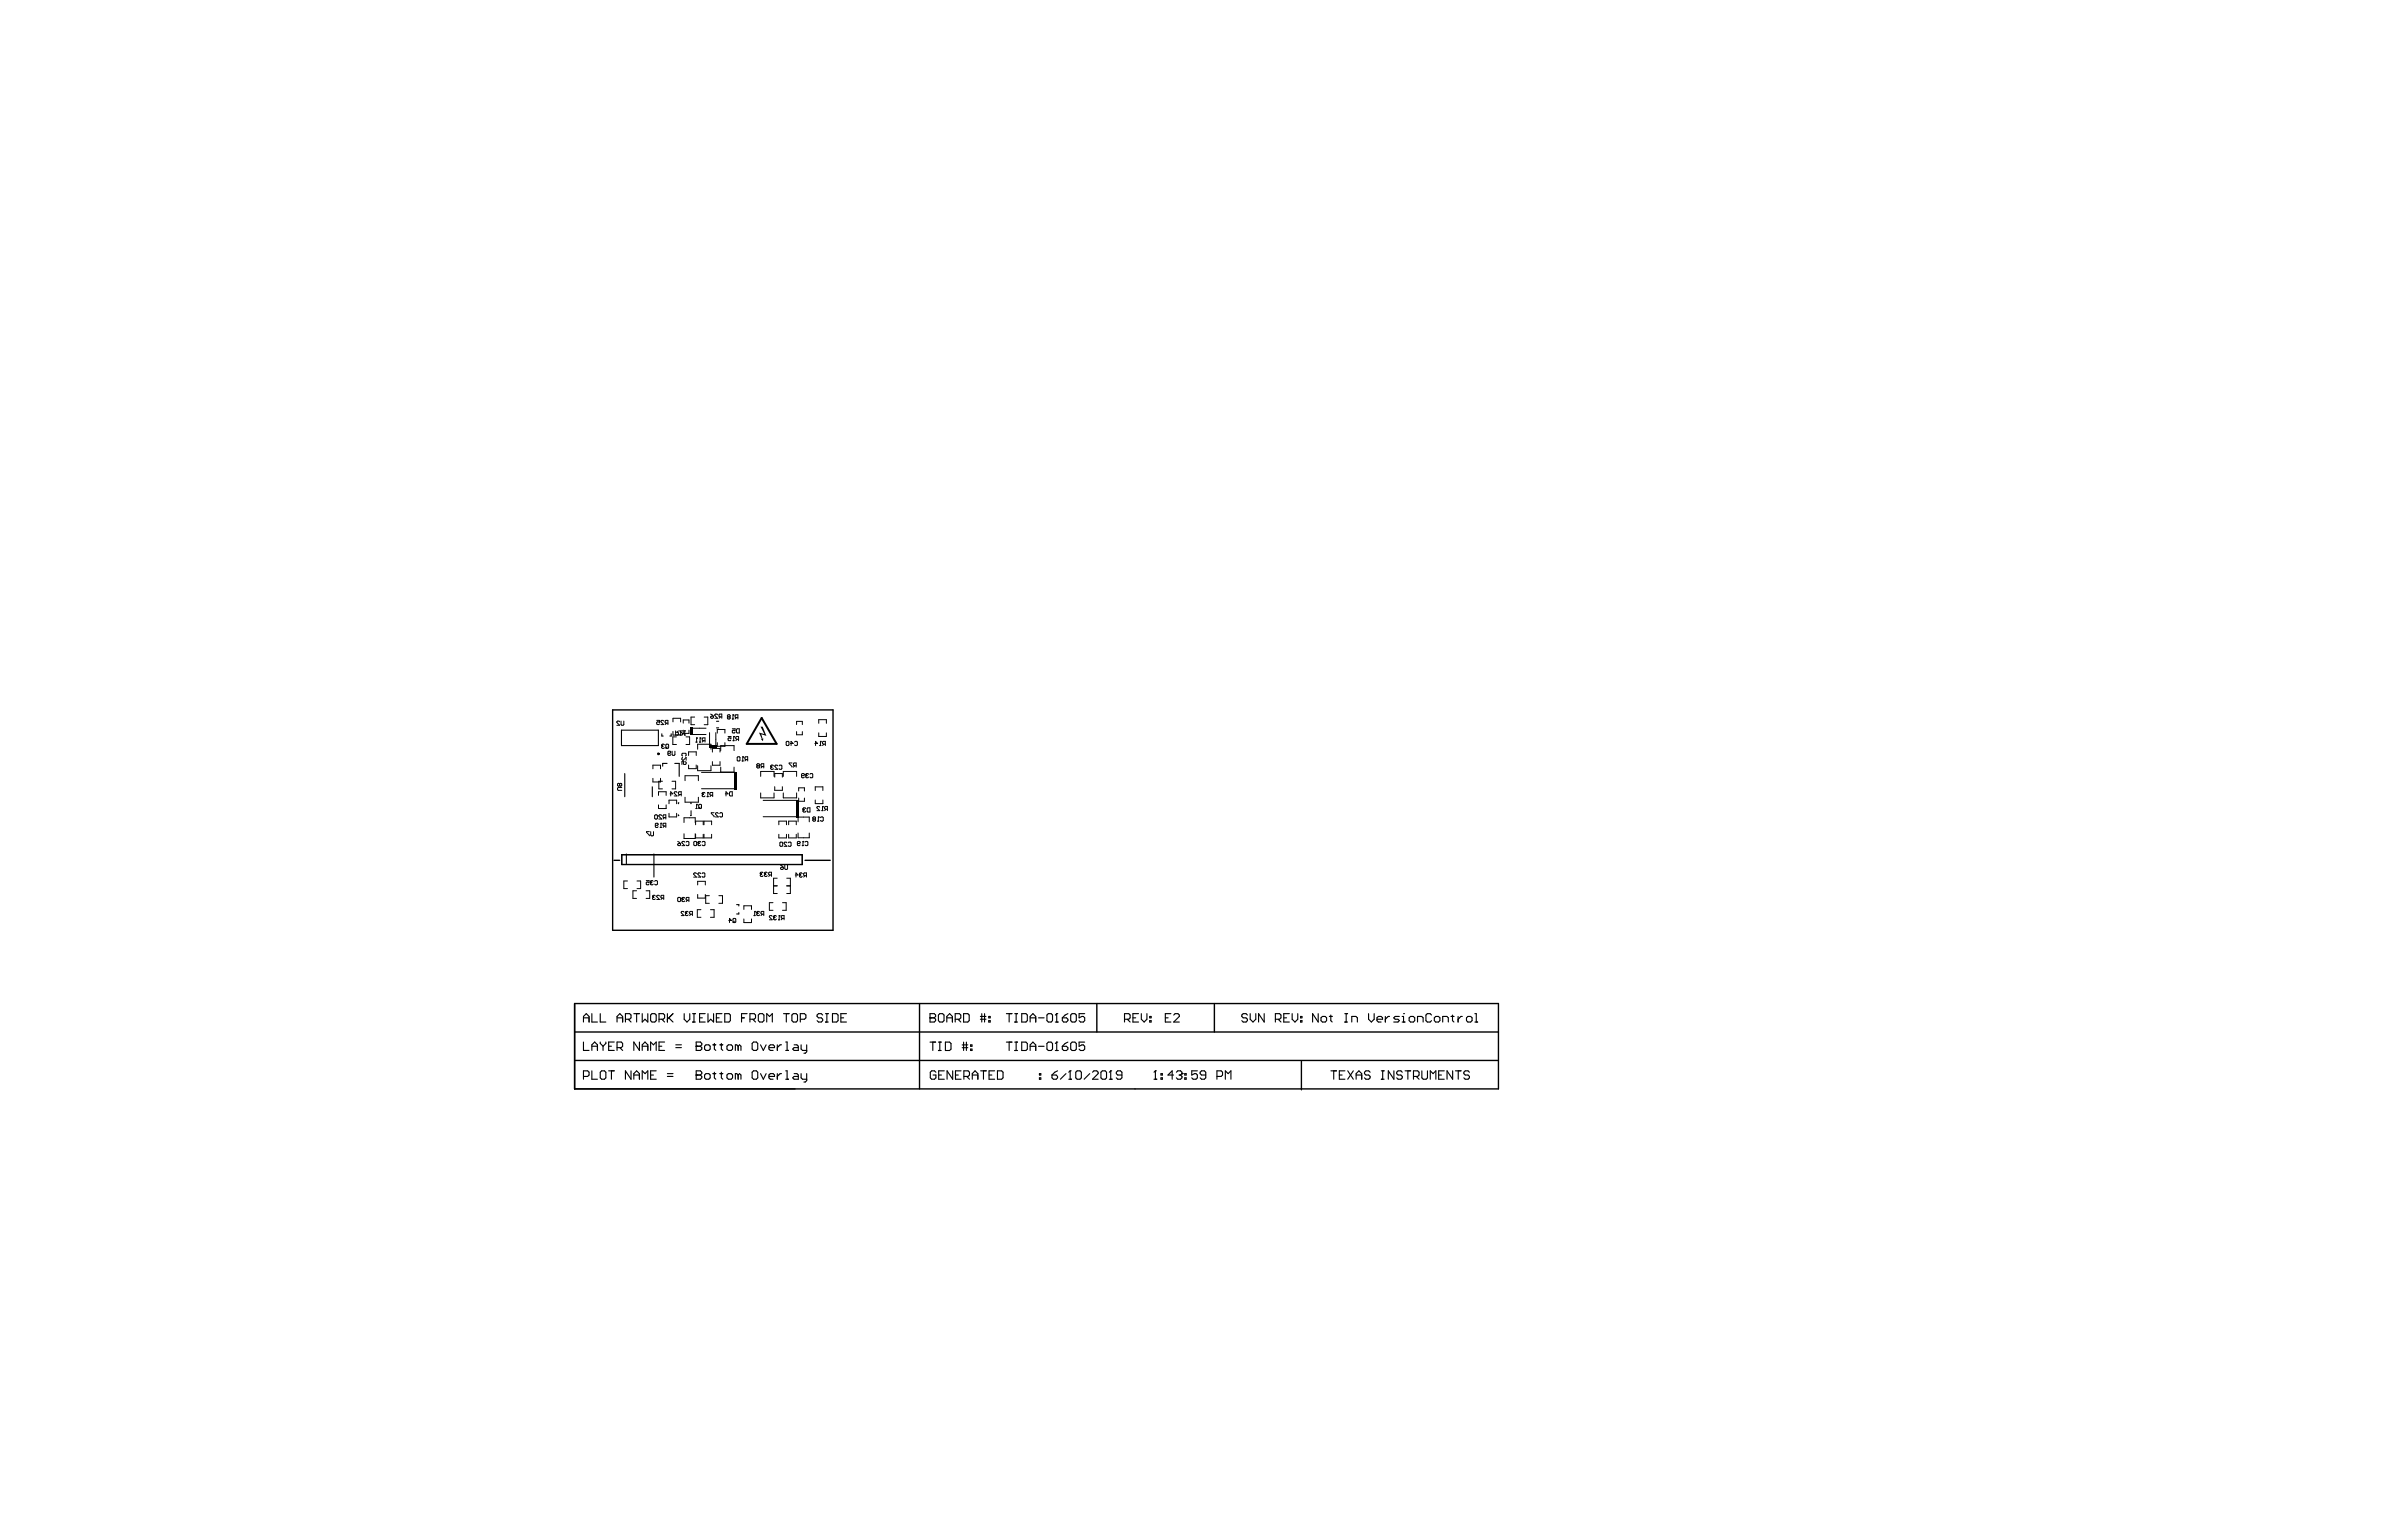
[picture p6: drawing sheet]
<svg xmlns="http://www.w3.org/2000/svg" width="432mm" height="279mm" viewBox="0 0 432 279" stroke-linecap="round" stroke-linejoin="round" font-family="sans-serif">
<g fill="none" stroke="#000" stroke-width=".25">
<path d="M111.1 128.7h39.9v40h-39.9zM111.3 156h1M112.7 155h32.7v1.8h-32.7zM145.9 156h4.6M104.2 182v15.4h167.4v-15.4h-167.4v15.4M104.2 192.3h167.4M104.2 187.1h167.4M166.7 182v15.4M198.8 182v5.1M220.1 182v5.1M235.9 192.5v5.1"/>
<circle cx="119.3" cy="136.7" r=".12"/>
</g>
<g fill="none" stroke="#000" stroke-width=".2">
<path d="M112.7 132.4h6.6v2.8h-6.6zM120 133.1v.4h.2M120.9 138.4h-.8v.5M121.7 133.1v.4h-.3M122.3 138.4h.8v2.4M129.9 130.8h.4M129.9 132h.4M113.3 140.3v4.2M113.5 154.8v1.8M118.2 142.7v1.8M118.5 154.8v4.2M123 147.7l.1 .2"/>
<path d="M123.1 145.6l-.1 .1M125.2 145.6l.1 .1M125.3 147v.9h-.1M133.5 164h.4v.3M133.9 165.5v.2h-.4M105.8 184.6h1M105.8 185.3v-1l.5-.5 .5 .5v1M105.8 188.9v1.6h1M105.8 195.2h.7l.3-.3v-.5l-.3-.2h-.7v1.5M107.3 183.8v1.5h1M107.3 190.5v-1.1l.5-.5 .5 .5v1.1M107.3 194.2v1.5h1"/>
<path d="M107.3 189.7h1M108.8 183.8v1.5h1M108.8 194.4l.3-.2h.5l.2 .2v1l-.2 .3h-.5l-.3-.3zM108.8 188.9v.3l.5 .5M109.3 189.7v.8M109.8 188.9v.3l-.5 .5M110.3 194.2h1M110.3 189.7h.5M110.8 194.2v1.5M111.3 188.9h-1v1.6h1M111.9 184.6h1M111.9 190h.7l.3-.3v-.5l-.3-.3h-.7v1.6"/>
<path d="M111.9 185.3v-1l.5-.5 .5 .5v1M112.4 190l.5 .5M113.4 184.8h.7l.3-.2v-.6l-.3-.2h-.7v1.5M113.9 184.8l.5 .5M114.4 194.2v1.5l-1-1.5v1.5M114.9 183.8h1M114.9 195.7v-1l.5-.5 .5 .5v1M114.9 194.9h1M115.4 183.8v1.5M115.9 188.9v1.6l-1-1.6v1.6M116.4 183.8v1.5l.5-.5 .5 .5v-1.5M116.4 190.5v-1.1l.5-.5 .5 .5v1.1"/>
<path d="M116.4 195.7v-1.5l.5 .5 .5-.5v1.5M116.4 189.7h1M117.9 194.9h.5M117.9 190.5v-1.6l.5 .5 .6-.5v1.6M118.2 183.8h.5l.3 .2v1.1l-.3 .2h-.5l-.3-.2v-1.1zM119 194.2h-1.1v1.5h1.1M119.5 184.8h.7l.3-.2v-.6l-.3-.2h-.7v1.5M119.5 189.7h.5M120 184.8l.5 .5M120.5 188.9h-1v1.6h1M121 195.2h1M121 194.7h1"/>
<path d="M121 183.8v1.5M121.2 184.6l.8 .7M122 183.8l-1 1M122.5 190h1M122.5 189.4h1M124 183.8v1l.5 .5 .5-.5v-1M125.5 185.3h.6M125.5 183.8h.6M125.8 183.8v1.5M126.2 194.9h.1M126.2 189.7h.1M126.2 194.2h.8l.2 .2v.3l-.2 .2 .2 .3v.2l-.2 .3h-.8z"/>
<path d="M126.2 194.9h.8M126.2 188.9h.8l.2 .3v.2l-.2 .3 .2 .3v.2l-.2 .3h-.8zM126.2 189.7h.8M126.8 184.6h.5M127.7 194.9l.3-.2h.5l.2 .2v.5l-.2 .3h-.5l-.3-.3zM127.7 189.7l.3-.3h.5l.2 .3v.5l-.2 .3h-.5l-.3-.3zM127.8 183.8h-1v1.5h1M128.3 183.8v1.5l.5-.5 .6 .5v-1.5M129.2 194.7h.6M129.2 189.4h.6M129.5 189.2v1l.3 .3M129.5 194.4v1l.3 .3"/>
<path d="M129.9 184.6h.5M130.5 194.7h.5M130.5 189.4h.5M130.8 189.2v1l.2 .3M130.8 194.4v1l.2 .3M130.9 183.8h-1v1.5h1M131.4 183.8h.7l.3 .2v1.1l-.3 .2h-.7zM131.8 194.9l.2-.2h.5l.3 .2v.5l-.3 .3h-.5l-.2-.3zM131.8 189.7l.2-.3h.5l.3 .3v.5l-.3 .3h-.5l-.2-.3zM133.8 194.9l-.2-.2h-.3v1M133.8 189.7l-.2-.3h-.3v1.1M133.8 189.7v.8"/>
<path d="M133.8 194.9v.8M133.8 194.9l.3-.2 .2 .2v.8M133.8 189.7l.3-.3 .2 .3v.8M134.4 184.6h.5M135.4 183.8h-1v1.5M135.9 184.8h.8l.3-.2v-.6l-.3-.2h-.8v1.5M136.3 194.4l.3-.2h.5l.3 .2v1l-.3 .3h-.5l-.3-.3zM136.5 184.8l.5 .5M136.6 188.9h.5l.3 .3v1l-.3 .3h-.5l-.3-.3v-1zM137.7 183.8h.5l.3 .2v1.1l-.3 .2h-.5l-.2-.2v-1.1zM137.9 194.7l.5 1 .5-1M137.9 189.4l.5 1.1 .5-1.1"/>
<path d="M139 185.3v-1.5l.5 .5 .5-.5v1.5M139.4 195.2h1v-.3l-.3-.2h-.5l-.2 .2v.5l.2 .3h.5M139.4 190h1v-.3l-.3-.3h-.5l-.2 .3v.5l.2 .3h.5M140.9 189.4v1.1M140.9 194.7v1M141.7 194.7h-.3l-.5 .5M141.7 189.4h-.3l-.5 .6M142 183.8h1M142.4 194.2h.3v1.5M142.4 195.7h.5M142.4 190.5h.5M142.4 188.9h.3v1.6"/>
<path d="M142.5 183.8v1.5M143.6 184l.2-.2h.5l.3 .2v1.1l-.3 .2h-.5l-.2-.2zM144 194.7h.5l.2 .2v.8h-.7l-.3-.3 .3-.2h.7M144 189.4h.5l.2 .3v.8h-.7l-.3-.3 .3-.2h.7M145.1 184.8h.7l.3-.2v-.6l-.3-.2h-.7v1.5M145.2 194.7v.7l.3 .3h.7M145.2 189.4v.8l.3 .3h.7M146.2 189.4v1.3l-.2 .3h-.3M146.2 194.7v1.2l-.2 .3h-.3M149.1 184l-.2-.2h-.5l-.3 .2v.3l.3 .3h.5l.2 .2v.3l-.2 .2h-.5l-.3-.2M149.6 185.3h.5M149.6 183.8h.5"/>
<path d="M149.9 183.8v1.5M150.9 183.8h.8l.2 .2v1.1l-.2 .2h-.8zM152.4 184.6h.5M153.4 183.8h-1v1.5h1M168.6 184.6h.1M168.6 183.8h.8l.2 .2v.3l-.2 .3 .2 .2v.3l-.2 .2h-.8zM168.6 184.6h.8M168.6 189h1M169.1 189v1.5M169.7 194.4l-.3-.2h-.5l-.3 .2v1l.3 .3h.5l.3-.3v-.5h-.6M170.1 184l.3-.2h.5l.2 .2v1.1l-.2 .2h-.5l-.3-.2zM170.1 190.5h.5"/>
<path d="M170.1 189h.5M170.2 194.9h.5M170.4 189v1.5M171.2 194.2h-1v1.5h1M171.4 189h.7l.3 .2v1l-.3 .3h-.7zM171.6 184.6h1M171.6 185.3v-1l.5-.5 .5 .5v1M172.7 194.2v1.5l-1-1.5v1.5M173.2 184.8h.7l.3-.2v-.6l-.3-.2h-.7v1.5M173.2 194.9h.5M173.7 184.8l.5 .5M174.2 194.2h-1v1.5h1"/>
<path d="M174.4 189.5h1M174.4 190h1M174.7 183.8h.7l.3 .2v1.1l-.3 .2h-.7zM174.7 189v1.5M174.7 195.2h.8l.2-.3v-.5l-.2-.2h-.8v1.5M175.2 189v1.5M175.2 195.2l.5 .5M175.9 190.2h.3v.3h-.3zM175.9 189.5h.3v.2h-.3zM176.2 194.9h1.1M176.2 195.7v-1l.6-.5 .5 .5v1M177.7 184.3h1"/>
<path d="M177.7 184.8h1M177.8 194.2h1M178 183.8v1.5M178.3 194.2v1.5M178.5 183.8v1.5M179.2 185.1h.3v.2h-.3zM179.2 184.3h.3v.3h-.3zM179.3 194.9h.5M180.3 194.2h-1v1.5h1M180.8 194.2h.8l.2 .2v1l-.2 .3h-.8zM182.4 183.8h1M182.4 189h1"/>
<path d="M182.9 183.8v1.5M182.9 189v1.5M183.9 185.3h.6M183.9 183.8h.6M183.9 190.5h.6M183.9 189h.6M184.2 183.8v1.5M184.2 189v1.5M185.2 183.8h.8l.2 .2v1.1l-.2 .2h-.8zM185.2 189h.8l.2 .2v1l-.2 .3h-.8zM186.7 184.6h1.1M186.7 189.7h1.1"/>
<path d="M186.7 185.3v-1l.5-.5 .6 .5v1M186.7 190.5v-1l.5-.5 .6 .5v1M188.3 184.6h1M188.3 189.7h1M188.4 195.4h.3v.3h-.3zM188.4 194.7h.3v.2h-.3zM190 183.8h.5l.3 .2v1.1l-.3 .2h-.5l-.2-.2v-1.1zM190 189h.5l.3 .2v1l-.3 .3h-.5l-.2-.3v-1zM190.7 194.9h.8l.2 .3v.2l-.2 .3h-.5l-.3-.3zM191.3 185.3h.5M191.3 190.5h.5M191.6 183.8h.1"/>
<path d="M191.6 189h.1M191.6 183.8v1.5M191.6 189v1.5M191.6 183.8l-.3 .2M191.6 189l-.3 .2M191.7 194.2l-.5 .2-.5 .5M192.6 184.6h.7l.3 .2v.3l-.3 .2h-.5l-.2-.2zM192.6 189.7h.7l.3 .3v.2l-.3 .3h-.5l-.2-.3zM193.2 194.7l-1 1M193.6 183.8l-.5 .2-.5 .6M193.6 189l-.5 .2-.5 .5M193.7 195.7h.5"/>
<path d="M194 194.2h.1M194 194.2v1.5M194 194.2l-.3 .2M194.1 184l.2-.2h.6l.2 .2v1.1l-.2 .2h-.6l-.2-.2zM194.3 189h.6l.2 .2v1l-.2 .3h-.6l-.2-.3v-1zM195 194.4l.3-.2h.5l.2 .2v1l-.2 .3h-.5l-.3-.3zM196.6 183.8h-1v.8l.5-.3h.3l.2 .3v.5l-.2 .2h-.5l-.3-.2M196.6 189h-1v.7l.8-.2 .2 .2v.5l-.2 .3h-.5l-.3-.3M197.5 194.7l-1 1M198.1 194.4l.2-.2h.5l.3 .2v.3l-1 1h1M199.8 194.2h.5l.3 .2v1l-.3 .3h-.5l-.2-.3v-1zM201.1 195.7h.5"/>
<path d="M201.3 194.2h.1M201.3 194.2v1.5M201.3 194.2l-.2 .2M203.4 194.9h-.8l-.2-.2v-.3l.2-.2h.5l.3 .2v1l-.3 .3h-.5l-.2-.3M203.9 184.8h.7l.3-.2v-.6l-.3-.2h-.7v1.5M204.4 184.8l.5 .5M205.4 184.6h.5M206.4 183.8h-1v1.5h1M206.9 183.8v1l.5 .5 .5-.5v-1M208.4 185.1h.3v.2h-.3zM208.4 184.3h.3v.3h-.3zM209.2 195.7h.5"/>
<path d="M209.4 194.2h.1M209.4 194.2v1.5M209.4 194.2l-.2 .2M210.5 195.4h.2v.3h-.2zM210.5 194.7h.2v.2h-.2zM211.2 184.6h.6M212.3 183.8h-1.1v1.5h1.1M212.7 194.9h-1l.8-.7v1.5M212.8 184l.2-.2h.5l.3 .2v.3l-1 1h1M213.2 194.4l.3-.2h.5l.3 .2v.3M213.8 194.9h.2M214 194.9l.3 .3v.2l-.3 .3h-.5l-.3-.3"/>
<path d="M214.3 194.7h.1M214.3 194.7l-.3 .2M214.8 195.4h.2v.3h-.2zM214.8 194.7h.2v.2h-.2zM217.1 194.2h-1.1v.7l.5-.2h.3l.3 .2v.5l-.3 .3h-.5l-.3-.3M218.6 194.9h-.8l-.2-.2v-.3l.2-.2h.5l.3 .2v1l-.3 .3h-.5l-.2-.3M220.6 195.2h.8l.2-.3v-.5l-.2-.2h-.8v1.5M222.1 195.7v-1.5l.5 .5 .5-.5v1.5M226.1 184l-.2-.2h-.5l-.3 .2v.3l.3 .3h.5l.2 .2v.3l-.2 .2h-.5l-.3-.2M226.6 183.8v1l.5 .5 .5-.5v-1M229.2 183.8v1.5l-1-1.5v1.5M231.2 184.8h.8l.2-.2v-.6l-.2-.2h-.8v1.5"/>
<path d="M231.7 184.8l.5 .5M232.7 184.6h.5M233.7 183.8h-1v1.5h1M234.2 183.8v1l.5 .5 .6-.5v-1M235.8 185.1h.2v.2h-.2zM235.8 184.3h.2v.3h-.2zM239 183.8v1.5l-1.1-1.5v1.5M239.7 184.3h.5l.3 .3v.5l-.3 .2h-.5l-.2-.2v-.5zM241 184.3h.5M241.2 184v1.1l.3 .2M241.3 194.2h1M241.8 194.2v1.5"/>
<path d="M242.8 194.9h.5M243.8 185.3h.5M243.8 183.8h.5M243.8 194.2h-1v1.5h1M244 183.8v1.5M244.3 194.2l1 1.5M245 185.3v-1h.8l.3 .3v.7M245.3 194.2l-1 1.5M245.8 194.9h1M245.8 195.7v-1l.5-.5 .5 .5v1M248.1 183.8v1l.5 .5 .5-.5v-1M248.4 194.4l-.3-.2h-.5l-.2 .2v.3l.2 .2h.5l.3 .3v.2l-.3 .3h-.5l-.2-.3"/>
<path d="M249.6 184.8h1v-.2l-.2-.3h-.5l-.3 .3v.5l.3 .2h.5M250.4 194.2h.5M250.4 195.7h.5M250.7 194.2v1.5M251.1 184.3v1M251.9 184.3h-.3l-.5 .5M252.7 194.2v1.5l-1-1.5v1.5M253.7 184.3h-.8l-.2 .3 .2 .2h.5l.3 .3-.3 .2h-.7M254.2 185.3h.5M254.2 184.3h.2v1M254.2 194.4l-.3-.2h-.5l-.2 .2v.3l.2 .2h.5l.3 .3v.2l-.3 .3h-.5l-.2-.3M254.4 183.8h.1"/>
<path d="M254.7 194.2h1M255.2 194.2v1.5M255.7 184.3h.5l.3 .3v.5l-.3 .2h-.5l-.3-.2v-.5zM256.2 195.2h.8l.2-.3v-.5l-.2-.2h-.8v1.5M256.7 195.2l.5 .5M257 185.3v-1h.7l.3 .3v.7M257.8 194.2v1.2l.2 .3h.5l.3-.3v-1.2M259.3 195.7v-1.5l.5 .5 .5-.5v1.5M259.5 184l-.3-.2h-.5l-.2 .2v1.1l.2 .2h.5l.3-.2M260.3 184.3h.5l.2 .3v.5l-.2 .2h-.5l-.3-.2v-.5zM260.8 194.9h.5M261.5 185.3v-1h.8l.2 .3v.7"/>
<path d="M261.8 194.2h-1v1.5h1M263 184.3h.6M263.3 184v1.1l.3 .2M263.3 194.2v1.5l-1-1.5v1.5M263.8 194.2h1.1M264.3 184.3v1M264.3 194.2v1.5M265.1 184.3h-.3l-.5 .5M266.1 184.3h.5l.3 .3v.5l-.3 .2h-.5l-.3-.2v-.5zM266.4 194.4l-.3-.2h-.5l-.2 .2v.3l.2 .2h.5l.3 .3v.2l-.3 .3h-.5l-.2-.3M267.4 185.3h.5M267.4 183.8h.2v1.5"/>
</g>
<path d="M137.9 131.8h.4l.6 1.6-.9-.3 .3 .9 .1-.1-.1 .5-.4-.5 .2 .1-.5-1.2 1 .3z" fill="#000"/>
<g fill="none" stroke="#000" stroke-width=".18">
<path d="M112.3 130.9l-.1-.2-.4 .2 .5 .6h-.5M112.6 130.7v.7l.1 .1 .4-.1v-.7M118.4 139.4v-.7h1.3v.7M119 130.6h.6v.4l-.4-.1-.2 .4 .2 .1 .4-.1M119.9 135.2h.1M119.9 135.2l.2 .1M120.1 135.3h.1M120.1 135.3l-.2 .1 .2 .3 .3-.1M120.3 130.7l-.1-.1-.4 .1 .5 .7h-.5M120.4 135.1l-.3-.2-.2 .3M120.8 131.1l-.2 .3M120.8 134.9l.4 .2v.5l-.1 .1-.4-.1v-.5z"/>
<path d="M121 135.4l-.3 .3M121.1 131.1h-.4l-.1-.1 .1-.4h.4v.8M121.1 136.6h.4l.1-.1-.1-.3-.4 .1v.5l.1 .2 .4-.2M121.8 136.2v.6l.2 .2 .3-.2v-.6M122 130.9v-.7h1.4v.7M122.5 132.5v.8M122.5 132.8h.4l.1 .1-.1 .4M122.6 133.6h-.6v1.4h.6M123 132.5l-.3 .3M123.4 132.6v.7l-.2-.1M123.7 132.5h-.5l.5 .5-.1 .3h-1.6v-.7M123.7 137.1l-.1-.1 .1-.4h.5l.2 .1-.2 .4"/>
<path d="M123.7 137.3l-.1 .2 .1 .3 .7-.5v.5M123.9 131.1v-.6h1v.6M123.9 132.4v.6h1v-.6M124 132.5h.2M124 133.2l.1 .1M124.1 133.3h.1M124.1 132.5v.8M124.2 138.1l.2 .1-.2 .4-.3-.1 .1-.4h-.4v.5M124.4 133.6h.6v1.4h-.6M124.8 137v-.7h1.4v.7M124.8 138.7v.7h1.4v-.7M125.3 133.2h2.7"/>
<path d="M125.3 132h2.7M125.9 130h-.6v1.4h.6M126.2 134.6h.2M126.3 133.8h.1M126.3 133.8v.8M126.3 133.8l.1 .1M126.5 135.8v-.9h2.4v.9M126.5 138.8v.9h2.4v-.9M126.8 134.6h.2M126.9 133.8h.1M126.9 133.8l.1 .1M126.9 133.8v.8"/>
<path d="M127.5 134.3l-.2 .3M127.6 130h.7v1.4h-.7M127.8 134.3h-.4l-.1-.1 .1-.4h.4v.8M128.6 132.8v2.7M128.8 129.5l.5 .4M128.9 129.9h.4v.2l-.4 .1-.1-.1zM129.1 136.4v-.7h1.4v.7M129.1 138.1v.6h1.4v-.6M129.8 132.8v2.7M130 132.9v-.6h1.4v.6M130 134.7v.6h1.4v-.6M130.1 129.6l-.1-.1-.4 .1 .5 .6h-.5"/>
<path d="M130.6 130l-.3 .2M130.7 136.1v-.9h2.4v.9M130.7 139.1v.9h2.4v-.9M130.8 130h-.3l-.2-.1 .2-.4h.3v.7M132 133.5h.5v.4l-.3-.1-.2 .1 .1 .4 .4-.1M132 130h.2M132 130l-.1-.1 .1-.3 .4 .1-.2 .3M132 130l-.1 .1 .1 .3 .4-.2-.2-.2M132.7 130.4h.3M132.7 132.1h.6v.4l-.3-.1-.3 .1 .2 .4 .4-.1M132.9 129.6h.1M132.9 134.3h.2"/>
<path d="M132.9 129.6v.8M132.9 129.6l.1 .1M133 133.5h.1M133 133.5l.1 .2M133 133.5v.8M133.5 130.1l-.2 .3M133.6 134l-.2 .3M133.6 132.1h.4v.8h-.4l-.1-.1v-.5zM133.6 137.3l.2-.1 .3 .1v.5l-.1 .2-.4-.2zM133.8 130.1h-.4l-.1-.1 .1-.4h.4v.8M133.9 134h-.4l-.1-.1 .1-.4h.4v.8M134.5 138h.3"/>
<path d="M134.6 137.2h.1M134.6 137.2l.2 .1M134.6 137.2v.8M135.3 137.7l-.3 .3M135.5 137.7h-.3l-.2-.1 .2-.4h.3v.8M137.3 138.9l-.1-.2 .1-.2 .4 .1-.1 .3M137.3 138.9l-.1 .1 .1 .2 .4-.1-.1-.2M137.3 138.9h.3M138.2 139l-.3 .2M138.5 139h-.4l-.2-.1 .2-.4h.4v.7M139.7 139h.1M139.7 139l.1 .1"/>
<path d="M139.8 139.1l-.1 .1 .1 .3 .4-.1M139.8 139.1h.2M140.2 138.9l-.4-.2-.1 .3M141 138.9l-.2-.2-.3 .2 .5 .6h-.5M141.2 138.9l.2-.2 .3 .2v.5l-.1 .1-.4-.1M142.6 134.4l.4 .2v.5l-.1 .1-.4-.1v-.5zM143.3 134.8h.5l-.4-.4v.8M143.6 138.3h-.5l.5 .8M144 134.6l.2-.2 .3 .2v.5l-.1 .1-.4-.1M144.1 138.8l-.3 .3M144.3 138.8h-.4l-.1-.1 .1-.4h.4v.8M144.4 131.4v-.6h1v.6"/>
<path d="M144.4 132.6v.6h1v-.6M147.7 134.8h.5l-.4-.4v.8M148.4 131.2v-.7h1.4v.7M148.4 132.9v.6h1.4v-.6M148.6 135.2h.3M148.7 134.4h.1M148.7 134.4l.2 .2M148.7 134.4v.8M149.4 134.9l-.3 .3M149.6 134.9h-.4l-.1-.1 .1-.4h.4v.8M112.3 142.2l-.1-.2-.3 .2 .2 .3 .2-.1M112.3 142.2l.2-.2 .2 .2-.1 .3-.3-.1"/>
<path d="M112.3 142.2v.2M112.7 142.8h-.6l-.2 .1 .2 .4h.6M112.7 155h32.7v1.8h-32.7zM113.7 159.7h-.6v1.4h.6M115.5 159.7h.6v1.4h-.6M117.1 159.7h.6v.4l-.3-.2-.3 .2 .2 .3 .4-.1M117.7 150.8h-.5l.5 .8M117.9 159.9h.1M117.9 159.9l.1 .2M118 150.8v.6l.1 .2 .4-.2v-.6M118.4 141.1v.7h1.3v-.7M118.4 159.8l-.4-.1-.1 .2"/>
<path d="M118.7 159.8l.1-.1 .4 .1v.5l-.2 .1-.3-.1M118.8 149.6h.4l.1-.1-.1-.2-.4 .1v.5l.1 .1 .4-.1M118.8 147.7l.4 .2v.5l-.2 .1-.3-.1v-.5zM119.4 144.2v-.6h1.4v.6M119.4 145.9v.7h1.4v-.7M119.7 150h.2M119.8 149.3h.1M119.8 149.3l.1 .1M119.8 149.3v.7M119.9 147.9l-.1-.2-.4 .2 .5 .6h-.5M120.1 141.7h-.7v1.3h.7M120.4 149.8l-.2 .2"/>
<path d="M120.4 148.3l-.2 .2M120.7 148.3h-.4l-.1-.2 .1-.4h.4v.8M120.7 149.8h-.4l-.1-.2 .1-.3h.4v.7M121.3 145.7v-.6h1.4v.6M121.3 147.5v.6h1.4v-.6M121.5 143.9h.5l-.4-.3v.7M121.8 141.7h.7v1.3h-.7M122.7 143.7l-.1-.1-.4 .1 .5 .6h-.5M122.9 152.6l.5 .3M123 152.9h.4v.3l-.4 .1-.1-.1zM123.2 144.1l-.2 .2M123.5 144.1h-.4l-.1-.2 .1-.3h.4v.7"/>
<path d="M124 149.1v-.8h2v.8M124 151.2v.8h2v-.8M124.1 152.7l-.1-.1-.4 .1 .5 .6h-.5M124.2 141.6v-.9h2.4v.9M124.2 144.5v.9h2.4v-.9M124.4 152.7l.1-.1 .4 .1v.5l-.1 .1-.4-.1M125.9 152.6l.4 .1v.5l-.1 .1-.4-.1v-.5zM126.1 149.5v-.6h1.4v.6M126.1 151.3v.6h1.4v-.6M126.2 146.6h.2M126.3 158.4l-.2-.1-.4 .1 .6 .6h-.6M126.3 145.8h.1"/>
<path d="M126.3 145.8v.8M126.3 145.8l.1 .2M126.5 152.8h.1M126.5 152.8l.2 .1M126.7 152.9l-.2 .2 .2 .2 .3-.1M126.7 152.9h.1M126.8 145.8l.4 .2v.5l-.2 .1-.3-.1v-.5zM126.9 146.3l-.2 .3M127 158.4l-.1-.1-.4 .1 .5 .6h-.5M127 152.7l-.3-.1-.2 .2M127.2 143h6.1M127.2 140h6.1"/>
<path d="M127.3 158.4l.1-.1 .4 .1v.5l-.2 .1-.3-.1M127.3 152.7l.1-.1 .4 .1v.5l-.1 .1-.4-.1M127.3 143.9h.1M127.3 143.9l.1 .2M127.4 144.1l-.1 .1 .1 .2 .4-.1M127.4 144.1h.1M127.6 151.3v.6h1.4v-.6M127.6 149.5v-.6h1.4v.6M127.8 143.8l-.4-.1-.1 .2M128.2 144.4h.2M128.3 143.7h.1M128.3 143.7v.7"/>
<path d="M128.3 143.7l.1 .1M128.9 144.2l-.2 .2M129.2 144.2h-.4l-.1-.1 .1-.4h.4v.7M129.4 147.4h-.5l.5 .7M130.2 147.5l-.1-.1-.4 .1 .5 .6h-.5M130.5 147.5l.1-.1 .4 .1v.5l-.2 .1-.3-.1M131.5 143.9h.5l-.4-.3v.7M132.4 143.6h.3v.7h-.3l-.2-.1v-.5zM137.8 158.4h.1M137.8 158.4l.1 .1M137.9 140.8v-.9h2.4v.9M137.9 143.8v.9h2.4v-.9"/>
<path d="M137.9 158.5h.2M137.9 158.5l-.1 .2 .1 .2 .4-.1M138.3 158.3l-.4-.2-.1 .3M138.3 148.1h6.2M138.3 145.1h6.2M138.6 158.4h.1M138.6 158.4l.1 .1M138.7 158.5l-.1 .2 .1 .2 .4-.1M138.7 158.5h.1M139.1 158.3l-.4-.2-.1 .3M139.6 158.7l-.3 .2M139.8 158.7h-.3l-.2-.2 .2-.4h.3v.8"/>
<path d="M140.4 142.6v.7h1.4v-.7M140.4 140.9v-.6h1.4v.6M140.9 159.2h-.7v2.8h.7M141.2 151.3v.6h1.4v-.6M141.2 149.5v-.6h1.4v.6M141.5 157.4l.1-.1h.4v.2l-.4 .1zM141.5 156.9l.5 .4M141.5 152.7l.4 .1v.5l-.1 .2-.4-.2v-.5zM142 140.8v-.9h2.4v.9M142 143.8v.9h2.4v-.9M142.3 156.9v.6l.1 .1 .4-.1v-.6M142.6 159.2h.7v2.8h-.7"/>
<path d="M142.6 152.8l-.1-.1-.4 .1 .5 .7h-.5M142.9 152.8l.1-.1 .4 .1v.5l-.1 .2-.4-.2M143 151.3v.6h1.3v-.6M143 149.5v-.6h1.3v.6M144.2 158.7h.5l-.4-.4v.7M144.5 152.9h.4l.2-.1-.2-.2-.4 .1v.5l.2 .1 .4-.1M144.7 151v.9h2v-.9M144.7 149v-.8h2v.8M144.8 144.7v.6h1v-.6M144.8 143.4v-.6h1v.6M144.9 158.5h.1M144.9 158.5l.2 .2"/>
<path d="M145.1 158.7h.1M145.1 158.7l-.2 .1 .2 .2 .3-.1M145.3 140.6h.4l.1-.1-.1-.2-.4 .1v.5l.1 .1 .4-.1M145.4 158.4l-.3-.1-.2 .2M145.4 153.3h.3M145.6 152.6h.1M145.6 152.6v.7M145.6 152.6l.1 .1M145.6 146.7h.1M145.6 146.7l.1 .2M145.7 146.9l-.1 .1 .1 .2 .4-.1M145.7 146.9h.1"/>
<path d="M145.9 158.8l-.2 .2M145.9 152.7l.2-.1 .3 .1v.5l-.1 .1-.4-.1M146.1 146.6l-.4-.1-.1 .2M146.1 140.5h.1M146.1 140.5l.1 .1M146.2 158.8h-.4l-.1-.1 .1-.4h.4v.7M146.2 140.6l-.1 .2 .1 .2 .4-.1M146.2 140.6h.1M146.3 146.6l.1-.1h.4v.7h-.4l-.1-.1zM146.6 140.4l-.4-.1-.1 .2M146.8 140.4l.2-.1 .3 .1v.5l-.1 .1-.4-.1M147.5 148.5l-.2 .1 .2 .3 .3-.1-.1-.3"/>
<path d="M147.5 148.5l-.2-.1 .2-.3 .3 .2-.1 .2M147.5 148.5h.2M147.8 143.3v-.6h1.4v.6M147.8 145.1v.6h1.4v-.6M148.2 148.9h.3M148.3 148.1h.1M148.3 148.1v.8M148.3 148.1l.2 .2M148.6 146.3l-.1-.1-.4 .1 .5 .7h-.5M148.7 148.3l.2-.2 .3 .2v.5l-.1 .1-.4-.1M149 147h.2M149.1 146.2h.1"/>
<path d="M149.1 146.2v.8M149.1 146.2l.1 .1M149.7 146.7l-.2 .3M150 146.7h-.4l-.1-.1 .1-.4h.4v.8M115.4 161.5h-.7v1.4h.7M117.1 161.5h.7v1.4h-.7M118 160.1l-.1 .1 .1 .2 .4-.1M118 160.1h.2M118.3 162.6h.1M118.3 162.6l.1 .1M118.4 162.7h.1M118.4 162.7l-.1 .1 .1 .3 .4-.1"/>
<path d="M118.8 162.5l-.4-.2-.1 .3M119.6 162.5l-.2-.2-.4 .2 .6 .6h-.6M120.1 162.8l-.3 .3M120.3 162.8h-.4l-.1-.1 .1-.4h.4v.8M123 162.7l.4 .1v.5l-.2 .2-.3-.2v-.5zM123.6 163h.1M123.6 163l.1 .1M123.7 163.1l-.1 .1 .1 .3 .4-.2M123.7 163.1h.2M124 165.4l-.1-.1-.4 .1 .5 .6h-.5M124.1 162.8l-.4-.1-.1 .3M124.2 165.5h.1"/>
<path d="M124.2 165.5l.2 .1M124.4 165.6l-.2 .2 .2 .2 .4-.1M124.4 165.6h.1M124.6 163.2l-.2 .3M124.8 165.4l-.4-.1-.2 .2M124.9 163.2h-.4l-.1-.1 .1-.4h.4v.8M125.3 165.8l-.3 .2M125.5 165.8h-.4l-.1-.2 .1-.3h.4v.7M126.5 160.5v-.7h1.4v.7M126.5 162.2v.6h1.4v-.6M127.1 164.9h-.7v1.4h.7M128.6 162.4h-.7v1.4h.7"/>
<path d="M128.8 164.9h.6v1.4h-.6M130.3 162.4h.7v1.4h-.7M132.1 166.9h.5l-.4-.4v.8M133 166.5l.4 .1v.6l-.1 .1-.4-.1v-.6zM133.1 167l-.2 .3M134.8 164.9v-.7h1.4v.7M134.8 166.6v.7h1.4v-.7M136.7 166h.2M136.8 165.3h.1M136.8 165.3v.7M136.8 165.3l.1 .1M137.2 165.5h.1"/>
<path d="M137.2 165.5l.1 .1M137.3 165.6h.1M137.3 165.6l-.1 .2 .1 .2 .4-.1M137.7 165.4l-.4-.1-.1 .2M138.2 165.8l-.3 .2M138.5 165.8h-.4l-.2-.2 .2-.3h.4v.7M140 166.1l-.1-.1-.4 .1 .5 .7h-.5M140.1 163.7h-.6v1.4h.6M140.2 166.3h.1M140.2 160.6h.7M140.2 166.3l.2 .1M140.4 166.4l-.2 .1 .2 .3 .3-.2"/>
<path d="M140.4 166.4h.1M140.7 166.1l-.3-.1-.2 .3M141.1 166.8h.3M141.2 166h.1M141.2 166l.2 .1M141.2 166v.8M141.9 163.7h.6v1.4h-.6M141.9 166.5l-.3 .3M142.1 166.5h-.3l-.2-.1 .2-.4h.3v.8M142.6 160.6h.7"/>
</g>
<path d="M138.1 130.2l2.7 4.7h-5.4z" fill="none" stroke="#000" stroke-width=".36"/>
<g fill="#000">
<path d="M125.1 132h.5v1.3h-.5z" fill-rule="evenodd"/>
<path d="M128.5 135.2h1.4v.5h-1.4z" fill-rule="evenodd"/>
<path d="M133.1 140h.5v3.1h-.5z" fill-rule="evenodd"/>
<path d="M144.3 145h.5v3.2h-.5z" fill-rule="evenodd"/>
</g>
</svg>
